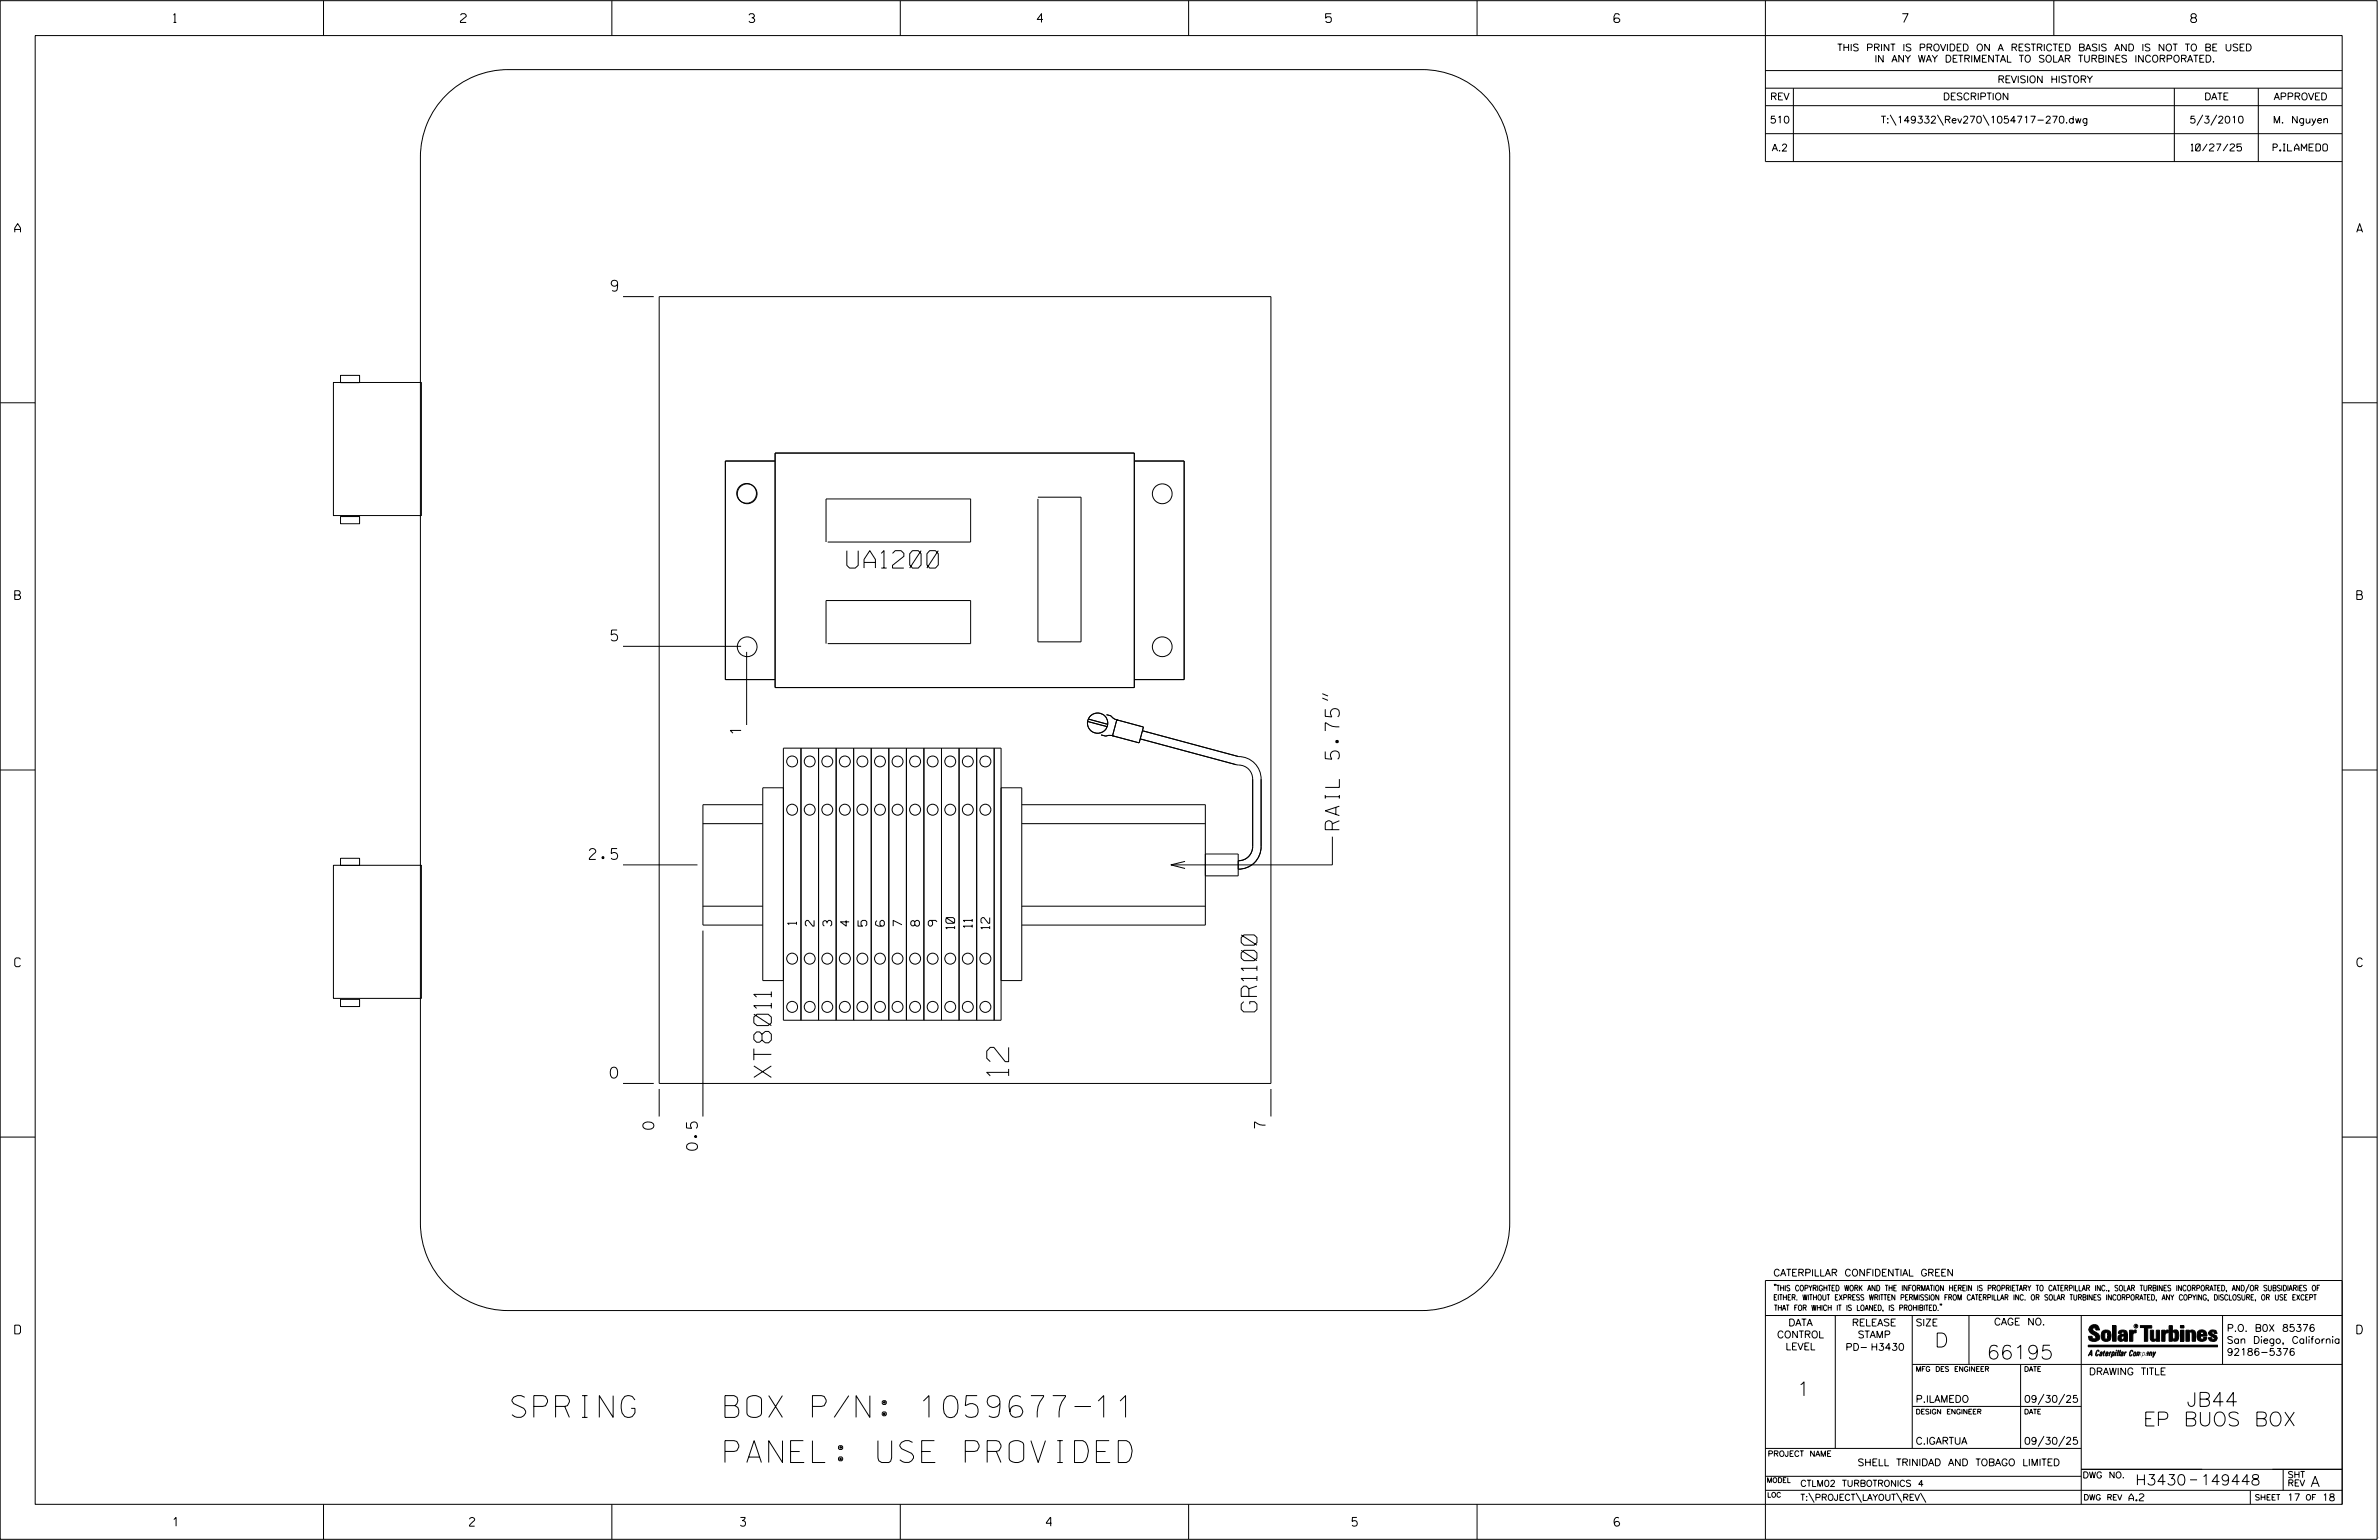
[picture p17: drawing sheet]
<svg xmlns="http://www.w3.org/2000/svg" width="864mm" height="559mm" viewBox="0 0 864 559" stroke-linecap="round" stroke-linejoin="round" font-family="sans-serif">
<defs><g id="words">
<g font-size="7.9">
<text x="366.2" y="390.4" transform="rotate(-90 366.2 390.4)">12</text>
<text x="185.8" y="514.3">SPRING</text>
<text x="263.2" y="514.3">BOX P/N: 1059677-11</text>
<text x="263.2" y="530.7">PANEL: USE PROVIDED</text>
</g>
<g font-size="6.3">
<text x="307.4" y="206.1">UA1200</text>
<text x="280" y="390.9" transform="rotate(-90 280 390.9)">XT8011</text>
</g>
<text font-size="5.7" x="456.3" y="367.2" transform="rotate(-90 456.3 367.2)">GR1100</text>
<g font-size="5.1">
<text x="486.2" y="301.1" transform="rotate(-90 486.2 301.1)">RAIL 5.75&quot;</text>
<text x="702.3" y="488.8">D</text>
<text x="721.2" y="493.2">66195</text>
<text x="652.2" y="506.5">1</text>
<text x="793.8" y="510.3">JB44</text>
<text x="775.2" y="517.4">EP BUOS BOX</text>
</g>
<g font-size="4">
<text x="221.9" y="105.7">9</text>
<text x="221.9" y="232.6">5</text>
<text x="269" y="266.4" transform="rotate(-90 269 266.4)">1</text>
<text x="213.9" y="311.9">2.5</text>
<text x="221.6" y="391.2">0</text>
<text x="237.3" y="409.7" transform="rotate(-90 237.3 409.7)">0</text>
<text x="459.4" y="409.4" transform="rotate(-90 459.4 409.4)">7</text>
<text x="253.2" y="417.4" transform="rotate(-90 253.2 417.4)">0.5</text>
</g>
<g font-size="3.8">
<text x="775.2" y="538.9">H3430</text>
<text x="798.8" y="538.9">149448</text>
<text x="838.8" y="539.5">A</text>
</g>
<g font-size="3.2">
<text x="63" y="8.2">1</text>
<text x="167.2" y="8.2">2</text>
<text x="271.8" y="8.2">3</text>
<text x="376.5" y="8.2">4</text>
<text x="481.2" y="8.2">5</text>
<text x="690.6" y="8.2">7</text>
<text x="795.3" y="8.2">8</text>
<text x="5.4" y="84.3">A</text>
<text x="855.5" y="84.3">A</text>
<text x="5.4" y="217.5">B</text>
<text x="855.6" y="217.5">B</text>
<text x="289.1" y="335.5" transform="rotate(-90 289.1 335.5)">1</text>
<text x="295.5" y="336.1" transform="rotate(-90 295.5 336.1)">2</text>
<text x="301.9" y="336.1" transform="rotate(-90 301.9 336.1)">3</text>
<text x="308.3" y="336.1" transform="rotate(-90 308.3 336.1)">4</text>
<text x="314.6" y="336.1" transform="rotate(-90 314.6 336.1)">5</text>
<text x="321" y="336.1" transform="rotate(-90 321 336.1)">6</text>
<text x="327.4" y="336.1" transform="rotate(-90 327.4 336.1)">7</text>
<text x="333.8" y="336.1" transform="rotate(-90 333.8 336.1)">8</text>
<text x="340.2" y="336.1" transform="rotate(-90 340.2 336.1)">9</text>
<text x="346.5" y="337.1" transform="rotate(-90 346.5 337.1)">10</text>
<text x="352.9" y="336.5" transform="rotate(-90 352.9 336.5)">11</text>
<text x="359.3" y="337.1" transform="rotate(-90 359.3 337.1)">12</text>
<text x="5.4" y="350.8">C</text>
<text x="855.6" y="350.8">C</text>
<text x="5.4" y="484">D</text>
<text x="855.6" y="484">D</text>
<text x="62.8" y="553.8">1</text>
<text x="170.4" y="553.8">2</text>
<text x="268.8" y="553.8">3</text>
<text x="379.8" y="553.8">4</text>
<text x="490.8" y="553.8">5</text>
<text x="585.9" y="553.8">6</text>
</g>
<g font-size="2.5">
<text x="666.9" y="18.5">THIS PRINT IS PROVIDED ON A RESTRICTED BASIS AND IS NOT TO BE USED</text>
<text x="680.5" y="22.6">IN ANY WAY DETRIMENTAL TO SOLAR TURBINES INCORPORATED.</text>
<text x="725.1" y="30">REVISION HISTORY</text>
<text x="642.6" y="36.3">REV</text>
<text x="705.3" y="36.3">DESCRIPTION</text>
<text x="800.2" y="36.3">DATE</text>
<text x="825.4" y="36.3">APPROVED</text>
<text x="642.5" y="44.7">510</text>
<text x="682.8" y="44.7">T:\149332\Rev270\1054717-270.dwg</text>
<text x="794.8" y="44.7">5/3/2010</text>
<text x="825.1" y="44.7">M. Nguyen</text>
<text x="643.2" y="54.8">A.2</text>
<text x="795.4" y="54.8">10/27/25</text>
<text x="825.1" y="54.8">P.ILAMEDO</text>
<text x="643.8" y="463">CATERPILLAR CONFIDENTIAL GREEN</text>
<text x="645.1" y="485.5">CONTROL</text>
<text x="649.2" y="481.1">DATA</text>
<text x="672.3" y="481.1">RELEASE</text>
<text x="674.4" y="485.5">STAMP</text>
<text x="695.4" y="481.1">SIZE</text>
<text x="723.8" y="480.8">CAGE NO.</text>
<text x="808.4" y="483.1">P.O. B0X 85376</text>
<text x="648.2" y="489.8">LEVEL</text>
<text x="669.9" y="490">PD- H3430</text>
<text x="808.4" y="487.5">San Diego, California</text>
<text x="808.4" y="491.8">92186-5376</text>
<text x="758.3" y="498.9">DRAWING TITLE</text>
<text x="695.4" y="508.9">P.ILAMEDO</text>
<text x="734.8" y="508.9">09/30/25</text>
<text x="695.4" y="524.1">C.IGARTUA</text>
<text x="734.8" y="524.1">09/30/25</text>
<text x="674.3" y="531.9">SHELL TRINIDAD AND TOBAGO LIMITED</text>
<text x="772.8" y="544.6">A.2</text>
<text x="830.2" y="544.6">17</text>
<text x="842.9" y="544.6">18</text>
</g>
<g font-size="2.3">
<text x="653.5" y="539.4">CTLM02 TURBOTRONICS 4</text>
<text x="756" y="536.3">DWG NO.</text>
<text x="830.4" y="539.3">REV</text>
<text x="830.4" y="536.2">SHT</text>
<text x="653.5" y="544.5">T:\PROJECT\LAYOUT\REV\</text>
</g>
<g font-size="2">
<text x="643.8" y="468.4">&quot;THIS COPYRIGHTED WORK AND THE INFORMATION HEREIN IS PROPRIETARY TO CATERPILLAR INC., SOLAR TURBINES INCORPORATED, AND/OR SUBSIDIARIES OF</text>
<text x="643.8" y="471.8">EITHER. WITHOUT EXPRESS WRITTEN PERMISSION FROM CATERPILLAR INC. OR SOLAR TURBINES INCORPORATED, ANY COPYING, DISCLOSURE, OR USE EXCEPT</text>
<text x="644" y="475.6">THAT FOR WHICH IT IS LOANED, IS PROHIBITED.&quot;</text>
<text x="641.7" y="528.5">PROJECT NAME</text>
<text x="756.3" y="544.3">DWG REV</text>
<text x="818.5" y="544.3">SHEET</text>
<text x="836.9" y="544.3">OF</text>
</g>
<g font-size="1.8">
<text x="695.4" y="497.6">MFG DES ENGINEER</text>
<text x="734.8" y="497.6">DATE</text>
<text x="695.4" y="513.1">DESIGN ENGINEER</text>
<text x="734.8" y="513.1">DATE</text>
<text x="641.3" y="538">MODEL</text>
<text x="641.5" y="543.3">LOC</text>
</g>
<text font-size=".9" x="775.1" y="481.7">R</text>
</g></defs>
<g fill="none" stroke="#000" stroke-width=".36">
<path d="M.1 .2h862.8v558.4h-862.8zM12.8 12.9h837.4v533h-837.4zM117.4 .2v12.7M222.1 .2v12.7M326.8 .2v12.7M431.5 .2v12.7M536.2 .2v12.7M587.9 5.5l-.5-.5h-1l-.5 1v1.7l.5 .4h1l.6-.4v-.6l-.6-.5h-1l-.5 .5M640.9 .2v58.4h209.3M745.6 .2v12.7M161.9 34.6a31.9 31.9 0 0 1 22.5-9.3h331.9a31.8 31.8 0 0 1 31.7 31.7v386.8a31.8 31.8 0 0 1-31.7 31.7h-331.9a31.8 31.8 0 0 1-31.8-31.7v-386.8a31.7 31.7 0 0 1 9.3-22.4zM640.9 25.6h209.3"/>
<path d="M640.9 32h209.3M640.9 38.3h209.3M651 32v26.6M789.3 32v26.6M819.8 32v26.6M640.9 48.5h209.3M686.2 41.7l2.1 3.8M703.3 41.7l2.2 3.8M719.9 41.7l2.1 3.8M799.6 41.7l-2.1 3.8M804.7 41.7l-2.2 3.8M226.2 107.6h11.1"/>
<path d="M239.3 107.6h222.1v285.5h-222.1zM121 138.8h32v48.3h-32zM123.6 136.2h6.9v2.7h-6.9zM.1 146.2h12.7M850.2 146.2h12.7M281.3 167.3h-18v79.3h18M281.4 164.4h130.4v85.1h-130.4zM411.8 167.3h18.1v79.3h-18.1M123.6 187.4h6.9v2.6h-6.9zM299.9 196.7v-15.7h52.5v15.7h-51.9M376.8 180.4h15.6v52.5h-15.6v-51.9M226.2 234.5h42.8"/>
<path d="M271 236.5v26.6M300.5 233.5h51.9v-15.6h-52.5v15.6M401.7 259.3l1.6 .5 1.1 1 1.4 .5M480 253.3l2.1 .8M480 251.7l2.1 .9M.1 279.4h12.7M284.4 271.5h79v98.7h-79zM290.8 271.5v98.7M297.1 271.5v98.7M303.5 271.5v98.7M309.9 271.5v98.7M316.3 271.5v98.7"/>
<path d="M322.7 271.5v98.7M329 271.5v98.7M335.4 271.5v98.7M341.8 271.5v98.7M348.2 271.5v98.7M354.5 271.5v98.7M360.9 271.5v98.7M394.8 261.8l7.1 1.9M395.1 260.9l7 1.9M399.7 266.7l1.7 .4 1.4-.3 1.4 .3M405.4 261.2l9.7 2.6-1.6 5.8-9.6-2.6zM413.9 268.1l34.9 9.4a5.3 5.3 0 0 1 5.9 5.2v24.5a5.1 5.1 0 0 1-5.2 5.1"/>
<path d="M414.7 265.1l34.9 9.4a8.2 8.2 0 0 1 8.2 8.2v24.5a8.1 8.1 0 0 1-8.3 8.2M850.2 279.4h12.7M255.2 298.9h21.7M276.9 292h-21.7v43.7h21.7M284.4 285.9h-7.5v69.9h7.5M363.4 285.9h7.5v69.9h-7.5M370.9 292h66.7v43.7h-66.7M370.9 298.9h66.7M121 314h32v48.3h-32zM123.6 311.4h6.9v2.6h-6.9zM226.2 313.8h27M430.2 312.6l-5.1 1.2 5.1 1.3"/>
<path d="M437.6 309.9h11.9v7.9h-11.9M483.7 303.6v10.2h-58.6M255.2 337.7v67.4M255.2 328.8h21.7M370.9 328.8h66.7M123.6 362.6h6.9v2.6h-6.9zM226.2 393.1h11.1M239.3 395.1v10M461.4 395.1v10M.1 412.6h12.7M850.2 412.6h12.7M640.9 477.3h209.3"/>
<path d="M644.2 466.1l-.1 .4M644.7 466.1l-.2 .4M666.2 477.3v48.3M694.2 477.3v48.3M704.4 473.3l-.1 .4M704.8 473.3l-.1 .4M714.8 477.3v17.8M755.5 477.3v68.6M806.8 477.3v17.8M816.5 466l-1.4 3.1M850.2 464.6h-209.3v94M850.2 464.8v81.1"/>
<path d="M694.2 495.1h156M733.5 495.1v30.5M758.6 481.4a2.02 2.02 0 0 1 3.1-.1l.5 1.3h-1.3l-.2-.6-.4-.2-.6 .1-.1 .4 .4 .7a2.46 2.46 0 0 1 2.2 2.9 2.83 2.83 0 0 1-3.8 .3l-.3-1.3h1.3l.2 .7 .6 .3 .5-.2 .2-.5-.4-.6-1.9-1.2-.4-.9zM759.2 491.3h-.7l.7-1.2v1.9h.2l-.1-2.1-1.3 2.1 .5-.5h.7M761.3 490l.3-.2 .4 .3-.1 .3-.3-.4-.4 .3-.3 1.6h.4l.4-.5-.3 .6-.4 .1-.3-.4zM762.6 490.6l.5-.1-.1 1.4h-.9a.74 .74 0 0 1 .9-.8l-.3 .7-.5 .1 .2-.5 .6-.2v-.5l-.7 .2zM763 483.2a2.17 2.17 0 0 1 3.1 0l.3 1.4-.3 1.5a2.17 2.17 0 0 1-3.1 0l-.3-1.5zM763.6 490.5l.4-.4 .2 .6h-.3l-.3 .9 .2 .4-.3-.1zM764.1 483.7l.5-.4 .4 .3v2.2l-.4 .2-.5-.2zM764.6 491.1l.6 .2v-.7l-.4-.1-.4 .6-.1 .8h.6M764.6 491.1l-.1 .8h.4M764.6 482.6v.8"/>
<path d="M764.8 490.7l.4 .1v.3h-.6zM765 491.5l-.1 .4zM766 490.5l-.5 1.5zM766 490.8l.4-.3-.4 .4M766.9 481h1.3v5.7h-1.3zM767 490.8l.5 .1-.3 .8-.4 .2zM767.3 490.5h-.5l-.5 2M767.3 490.5a.8 .8 0 0 1 .2 1 .8 .8 0 0 1-.9 .4l-.1 .6M767.3 490.5l-.1 .2M768.1 490.5l-.4 1.5zM768.2 489.9h.3l-.1 .2h-.2zM769 489.9l-.5 2.1z"/>
<path d="M769.7 489.9l-.6 2.1zM770.1 491.4l.5-.3-.5 .8zM770.4 491.9h.1M770.6 491.1l.1-.4-.7 .2 .1-.3 .6-.1 .2 .3-.5 1.1M770.6 491.1a.74 .74 0 0 0-.8 .8h.6M771 484.8h-.7l-.3 .6 .4 .7 .5-.3 .1-2.4h-.8l-.1 .4h-1.2a1.71 1.71 0 0 1 1.8-1.3 1.71 1.71 0 0 1 1.6 1.4v2.8h-1.1l-.1-.6M771 484.2l-1.5 .1a1.41 1.41 0 0 0 0 2.4l.5 .1 1.1-.7M771.2 486.1h-.1M771.4 490.5l.1 .3 .4-.3-.9 1.5zM771.5 490.8h.1M773 482.7h1.2v.5l.5-.5 .7-.1v1h-.6l-.5 .4-.1 2.7h-1.2zM773.3 490.3l.6-.4 .4 .2-.1 .4-.3-.4a1.28 1.28 0 0 0-.5 1.8l.6-.4-.1 .4-.8 .1z"/>
<path d="M774.7 490.8l.5-.3a.88 .88 0 0 1 .2 .9 .88 .88 0 0 1-.7 .7l-.2-.2zM774.8 490.9h.5l-.3 1h-.3l-.2-.2zM775.2 490.5l-.1 .2M776.8 481h4.3v.9h-1.5v4.8h-1.3M776.8 490.6l-.8 .2v-.3l-.4 1.5 .8-1.3v1.3l.3-1.2M779.3 491.1h.4M779.6 490.5h.3l-.3 1.4M779.6 490.7h.2l-.1 .4M779.7 491.1l-.1 .4M779.7 491.1l-.4 .2M780.1 492l.4-1.5 .1 .3 .3-.3 .3 .2-.3 1.3v-1.3l-.7 1.3M780.6 482.7h1.2v2.7l.1 .4 .4 .3 .4-.7v-2.7h1.2l.1 4h-1.3v-.5l-1.1 .6-.7-.3-.3-.7z"/>
<path d="M781.6 492.5l1-2-.8 1.3-.2-1.3-.2 2M784.7 482.7h1.2v.5l.5-.5 .7-.1v1h-.5l-.6 .4-.1 2.7h-1.2zM787.4 481h1.2v2a1.4 1.4 0 0 1 2.2 .2l.1 1.4-.4 1.9-1.5 .1-.4-.5v-1l.5 .9 .5-.3v-2.1l-.5-.4-.5 .7v2.8h-1.2zM791.5 482.7h1.3v4h-1.3zM791.5 481h1.3v.9h-1.3zM793.5 482.7h1.3v.4l.7-.5 1.1 .2 .4 .6v3.3h-1.2l-.3-3.4-.7 .2v3.2h-1.3zM794.8 483.1h.1M797.7 483.2a1.92 1.92 0 0 1 2.4-.5 1.92 1.92 0 0 1 1 2.1h-2.3v.8l.6 .5 .5-.3v-.5h1.2a1.83 1.83 0 0 1-2.1 1.4 1.83 1.83 0 0 1-1.5-2.1zM798.8 484.2v.6M799.1 483.4h.6l.2 .8h-1.1zM804.6 482.9a1.84 1.84 0 0 0-2.9 .8 3.3 3.3 0 0 0 2.2 1.9l-.5 .5-.4-.3-.1-.4h-1.2l.1 .6a1.92 1.92 0 0 0 2.9 .4M804.9 483.8h-1.2l-.2-.6-.5 .1-.1 .3 .1 .3 1.8 .9"/>
<path d="M805.1 488.1h-47.1v.6h47.1M694.2 510.3h61.3M742 505.8l-2.2 3.9M749.5 505.8l-2.2 3.9M640.9 525.6h114.6M640.9 535.7h114.6M742 521.1l-2.2 3.8M749.5 521.1l-2.2 3.8M755.5 533.2h94.7M795 537h2.6M828.8 533.2v7.6M117.4 545.9v12.7"/>
<path d="M222.1 545.9v12.7M326.8 545.9v12.7M431.5 545.9v12.7M536.2 545.9v12.7M640.9 540.8h209.3M656.6 541.7l2 3.5M673.8 541.7l1.9 3.5M688.4 541.7l2 3.5M697.2 541.7l1.9 3.5M816.9 541v4.9"/>
<circle cx="271" cy="179" r="3.6"/>
<circle cx="271.2" cy="179.2" r="3.6"/>
<circle cx="421.9" cy="179.2" r="3.6"/>
<circle cx="271.2" cy="234.7" r="3.6"/>
<circle cx="421.9" cy="234.7" r="3.6"/>
<circle cx="287.6" cy="276.3" r="1.98"/>
<circle cx="293.9" cy="276.3" r="1.98"/>
<circle cx="300.3" cy="276.3" r="1.98"/>
<circle cx="306.7" cy="276.3" r="1.98"/>
<circle cx="313.1" cy="276.3" r="1.98"/>
<circle cx="319.4" cy="276.3" r="1.98"/>
<circle cx="325.8" cy="276.3" r="1.98"/>
<circle cx="332.2" cy="276.3" r="1.98"/>
<circle cx="338.6" cy="276.3" r="1.98"/>
<circle cx="344.9" cy="276.3" r="1.98"/>
<circle cx="351.3" cy="276.3" r="1.98"/>
<circle cx="357.7" cy="276.3" r="1.98"/>
<circle cx="398.5" cy="262.4" r="3.7"/>
<circle cx="287.6" cy="293.8" r="1.99"/>
<circle cx="293.9" cy="293.8" r="1.98"/>
<circle cx="300.3" cy="293.8" r="1.98"/>
<circle cx="306.7" cy="293.8" r="1.99"/>
<circle cx="313.1" cy="293.8" r="1.99"/>
<circle cx="319.4" cy="293.8" r="1.98"/>
<circle cx="325.8" cy="293.8" r="1.98"/>
<circle cx="332.2" cy="293.8" r="1.99"/>
<circle cx="338.6" cy="293.8" r="1.98"/>
<circle cx="345" cy="293.8" r="1.98"/>
<circle cx="351.3" cy="293.8" r="1.98"/>
<circle cx="357.7" cy="293.8" r="1.99"/>
<circle cx="287.6" cy="347.8" r="1.99"/>
<circle cx="293.9" cy="347.8" r="1.98"/>
<circle cx="300.3" cy="347.8" r="1.98"/>
<circle cx="306.7" cy="347.9" r="1.99"/>
<circle cx="313.1" cy="347.8" r="1.99"/>
<circle cx="319.4" cy="347.8" r="1.98"/>
<circle cx="325.8" cy="347.8" r="1.98"/>
<circle cx="332.2" cy="347.9" r="1.99"/>
<circle cx="338.6" cy="347.8" r="1.98"/>
<circle cx="345" cy="347.8" r="1.98"/>
<circle cx="351.3" cy="347.8" r="1.98"/>
<circle cx="357.7" cy="347.9" r="1.99"/>
<circle cx="287.6" cy="365.4" r="1.99"/>
<circle cx="293.9" cy="365.3" r="1.99"/>
<circle cx="300.3" cy="365.3" r="1.99"/>
<circle cx="306.7" cy="365.4" r="1.99"/>
<circle cx="313.1" cy="365.4" r="1.99"/>
<circle cx="319.4" cy="365.3" r="1.99"/>
<circle cx="325.8" cy="365.3" r="1.99"/>
<circle cx="332.2" cy="365.4" r="1.99"/>
<circle cx="338.6" cy="365.3" r="1.99"/>
<circle cx="344.9" cy="365.3" r="1.99"/>
<circle cx="351.3" cy="365.3" r="1.99"/>
<circle cx="357.7" cy="365.4" r="1.99"/>
<circle cx="775.4" cy="481.2" r=".69"/>
</g>
<g fill="#000">
<path d="M768.1 490.5l-.4 1.5zM768.2 489.9h.3l-.1 .2h-.2zM769 489.9l-.5 2.1zM769.7 489.9l-.6 2.1zM791.5 481h1.3v.9h-1.3zM791.5 482.7h1.3v4h-1.3zM758 488.1h47.1v.6h-47.1z"/>
<path d="M759.2 489.9l-1.2 2.1 .5-.5h.7v.5h.2zM759.2 490.1v1.2h-.7z" fill-rule="evenodd"/>
<path d="M758.6 481.4a2.02 2.02 0 0 1 3.1-.1l.5 1.3h-1.3l-.2-.6-.4-.2-.6 .1-.1 .4 .4 .7a2.46 2.46 0 0 1 2.2 2.9 2.83 2.83 0 0 1-3.8 .3l-.3-1.3h1.3l.2 .7 .6 .3 .5-.2 .2-.5-.4-.6-1.9-1.2-.4-.9z" fill-rule="evenodd"/>
<path d="M761.3 490l.3-.2 .4 .3-.1 .3-.3-.4-.4 .3-.3 1.6h.4l.4-.5-.3 .6-.4 .1-.3-.4z" fill-rule="evenodd"/>
<path d="M762.6 490.6l.5-.1-.1 1.4h-.9a.74 .74 0 0 1 .9-.8l-.6 .3-.2 .5 .5-.1 .3-.6v-.5l-.7 .2z" fill-rule="evenodd"/>
<path d="M763.6 490.5l.4-.4 .2 .6h-.3l-.3 .9 .2 .4-.3-.1z" fill-rule="evenodd"/>
<path d="M764.8 490.5l.5 .3-.1 .5h-.6l.6-.2v-.3l-.4-.1-.3 1.2h.4l.3-.4-.6 .6-.3-.2v-.4z" fill-rule="evenodd"/>
<path d="M763 483.2a2.17 2.17 0 0 1 3.1 0l.3 1.4-.3 1.5a2.17 2.17 0 0 1-3.1 0l-.3-1.5zM764.1 483.7v2.1l.5 .2 .4-.2v-2.2l-.4-.3z" fill-rule="evenodd"/>
<path d="M766 490.5v.3l.4-.1-.4 .2-.5 1.1z" fill-rule="evenodd"/>
<path d="M766.8 490.5l-.5 2 .3-.6a.71 .71 0 0 0 .9-.5 .71 .71 0 0 0-.4-.9zM767 490.8l.5 .1-.3 .8-.4 .2z" fill-rule="evenodd"/>
<path d="M766.9 481h1.3v5.7h-1.3z" fill-rule="evenodd"/>
<path d="M770.1 490.6l.6-.1 .2 .3-.4 1.2-.5 .1-.2-.5 .3-.5h.5l-.7 .5v.3l.4-.1 .4-.9-.5-.2-.2 .2z" fill-rule="evenodd"/>
<path d="M769.4 482.8l-.5 1h1.2l.1-.4h.8v.8l-1.5 .1a1.41 1.41 0 0 0 0 2.4l.5 .1 1.1-.7 .1 .6h1.1v-2.8a1.79 1.79 0 0 0-2.4-1.2zM770.3 484.8h.7l-.1 1-.5 .3-.4-.7z" fill-rule="evenodd"/>
<path d="M771.4 490.5l.1 .3 .4-.3-.9 1.5z" fill-rule="evenodd"/>
<path d="M773 482.7h1.2v.5l.5-.5 .7-.1v1h-.6l-.5 .4-.1 2.7h-1.2z" fill-rule="evenodd"/>
<path d="M773.3 490.3l.6-.4 .4 .2-.1 .4-.3-.4a1.28 1.28 0 0 0-.5 1.8l.6-.4-.3 .5h-.6z" fill-rule="evenodd"/>
<path d="M774.7 490.8l-.2 1.1h.7a.96 .96 0 0 0 0-1.4zM774.8 490.9h.5l-.1 .6-.5 .4-.2-.2z" fill-rule="evenodd"/>
<path d="M776 490.5v.3l.4-.3 .2 .3 .7-.2-.3 1.4v-1.3l-.6 1.3v-1.3l-.8 1.3z" fill-rule="evenodd"/>
<path d="M776.8 481h4.3v.9h-1.5v4.8h-1.3v-4.8h-1.5z" fill-rule="evenodd"/>
<path d="M777.9 490.5l-.5 2 .3-.6a.71 .71 0 0 0 .9-.5 .71 .71 0 0 0-.4-.9zM778.1 490.8l.3-.1 .1 .4-.5 .8-.2-.5z" fill-rule="evenodd"/>
<path d="M779.3 490.6l.6-.1-.3 1.5-.7-.1a.67 .67 0 0 1 .8-.8l-.6 .3-.1 .5 .4-.1 .4-.9-.4-.2-.3 .2z" fill-rule="evenodd"/>
<path d="M780.5 490.5l.1 .3 .3-.3 .3 .2-.3 1.3v-1.3l-.8 1.3z" fill-rule="evenodd"/>
<path d="M780.6 482.7h1.2v2.7l.1 .4 .4 .3 .4-.7v-2.7h1.2l.1 4h-1.3v-.5l-1.1 .6-.7-.3-.3-.7z" fill-rule="evenodd"/>
<path d="M781.6 490.5l.2 1.3 .8-1.3-1.2 2z" fill-rule="evenodd"/>
<path d="M784.7 482.7h1.2v.5l.5-.5 .7-.1v1h-.5l-.6 .4-.1 2.7h-1.2z" fill-rule="evenodd"/>
<path d="M787.4 481h1.2v2a1.4 1.4 0 0 1 2.2 .2l.1 1.4-.4 1.9-1.5 .1-.4-.5v-1l.5 .9 .5-.3v-2.1l-.5-.4-.5 .7v2.8h-1.2z" fill-rule="evenodd"/>
<path d="M793.5 482.7h1.3v.4a1.29 1.29 0 0 1 2.2 .3v3.3h-1.2l-.3-3.4-.7 .2v3.2h-1.3z" fill-rule="evenodd"/>
<path d="M797.7 483.2a1.92 1.92 0 0 1 2.4-.5 1.92 1.92 0 0 1 1 2.1h-2.3v.8l.6 .5 .5-.3v-.5h1.2a1.83 1.83 0 0 1-2.1 1.4 1.83 1.83 0 0 1-1.5-2.1zM799.1 483.4l-.3 .8h1.1l-.2-.8z" fill-rule="evenodd"/>
<path d="M801.9 483.2a1.94 1.94 0 0 1 3 .1v.5h-1.2l-.2-.6-.5 .1-.1 .3 .1 .3 1.8 .9a1.2 1.2 0 0 1 .1 1.3 1.2 1.2 0 0 1-1.2 .7l-1.6-.4-.4-1h1.2l.1 .4 .4 .3 .5-.5a3.3 3.3 0 0 1-2.2-1.9z" fill-rule="evenodd"/>
<circle cx="761.4" cy="492" r=".07"/>
<circle cx="762.2" cy="485.1" r=".07"/>
<circle cx="769.3" cy="492" r=".07"/>
<circle cx="773.1" cy="486.7" r=".07"/>
<circle cx="791.5" cy="486.7" r=".07"/>
<circle cx="791.5" cy="481" r=".07"/>
<circle cx="794.8" cy="486.7" r=".07"/>
</g>
<use href="#words"/>
</svg>
